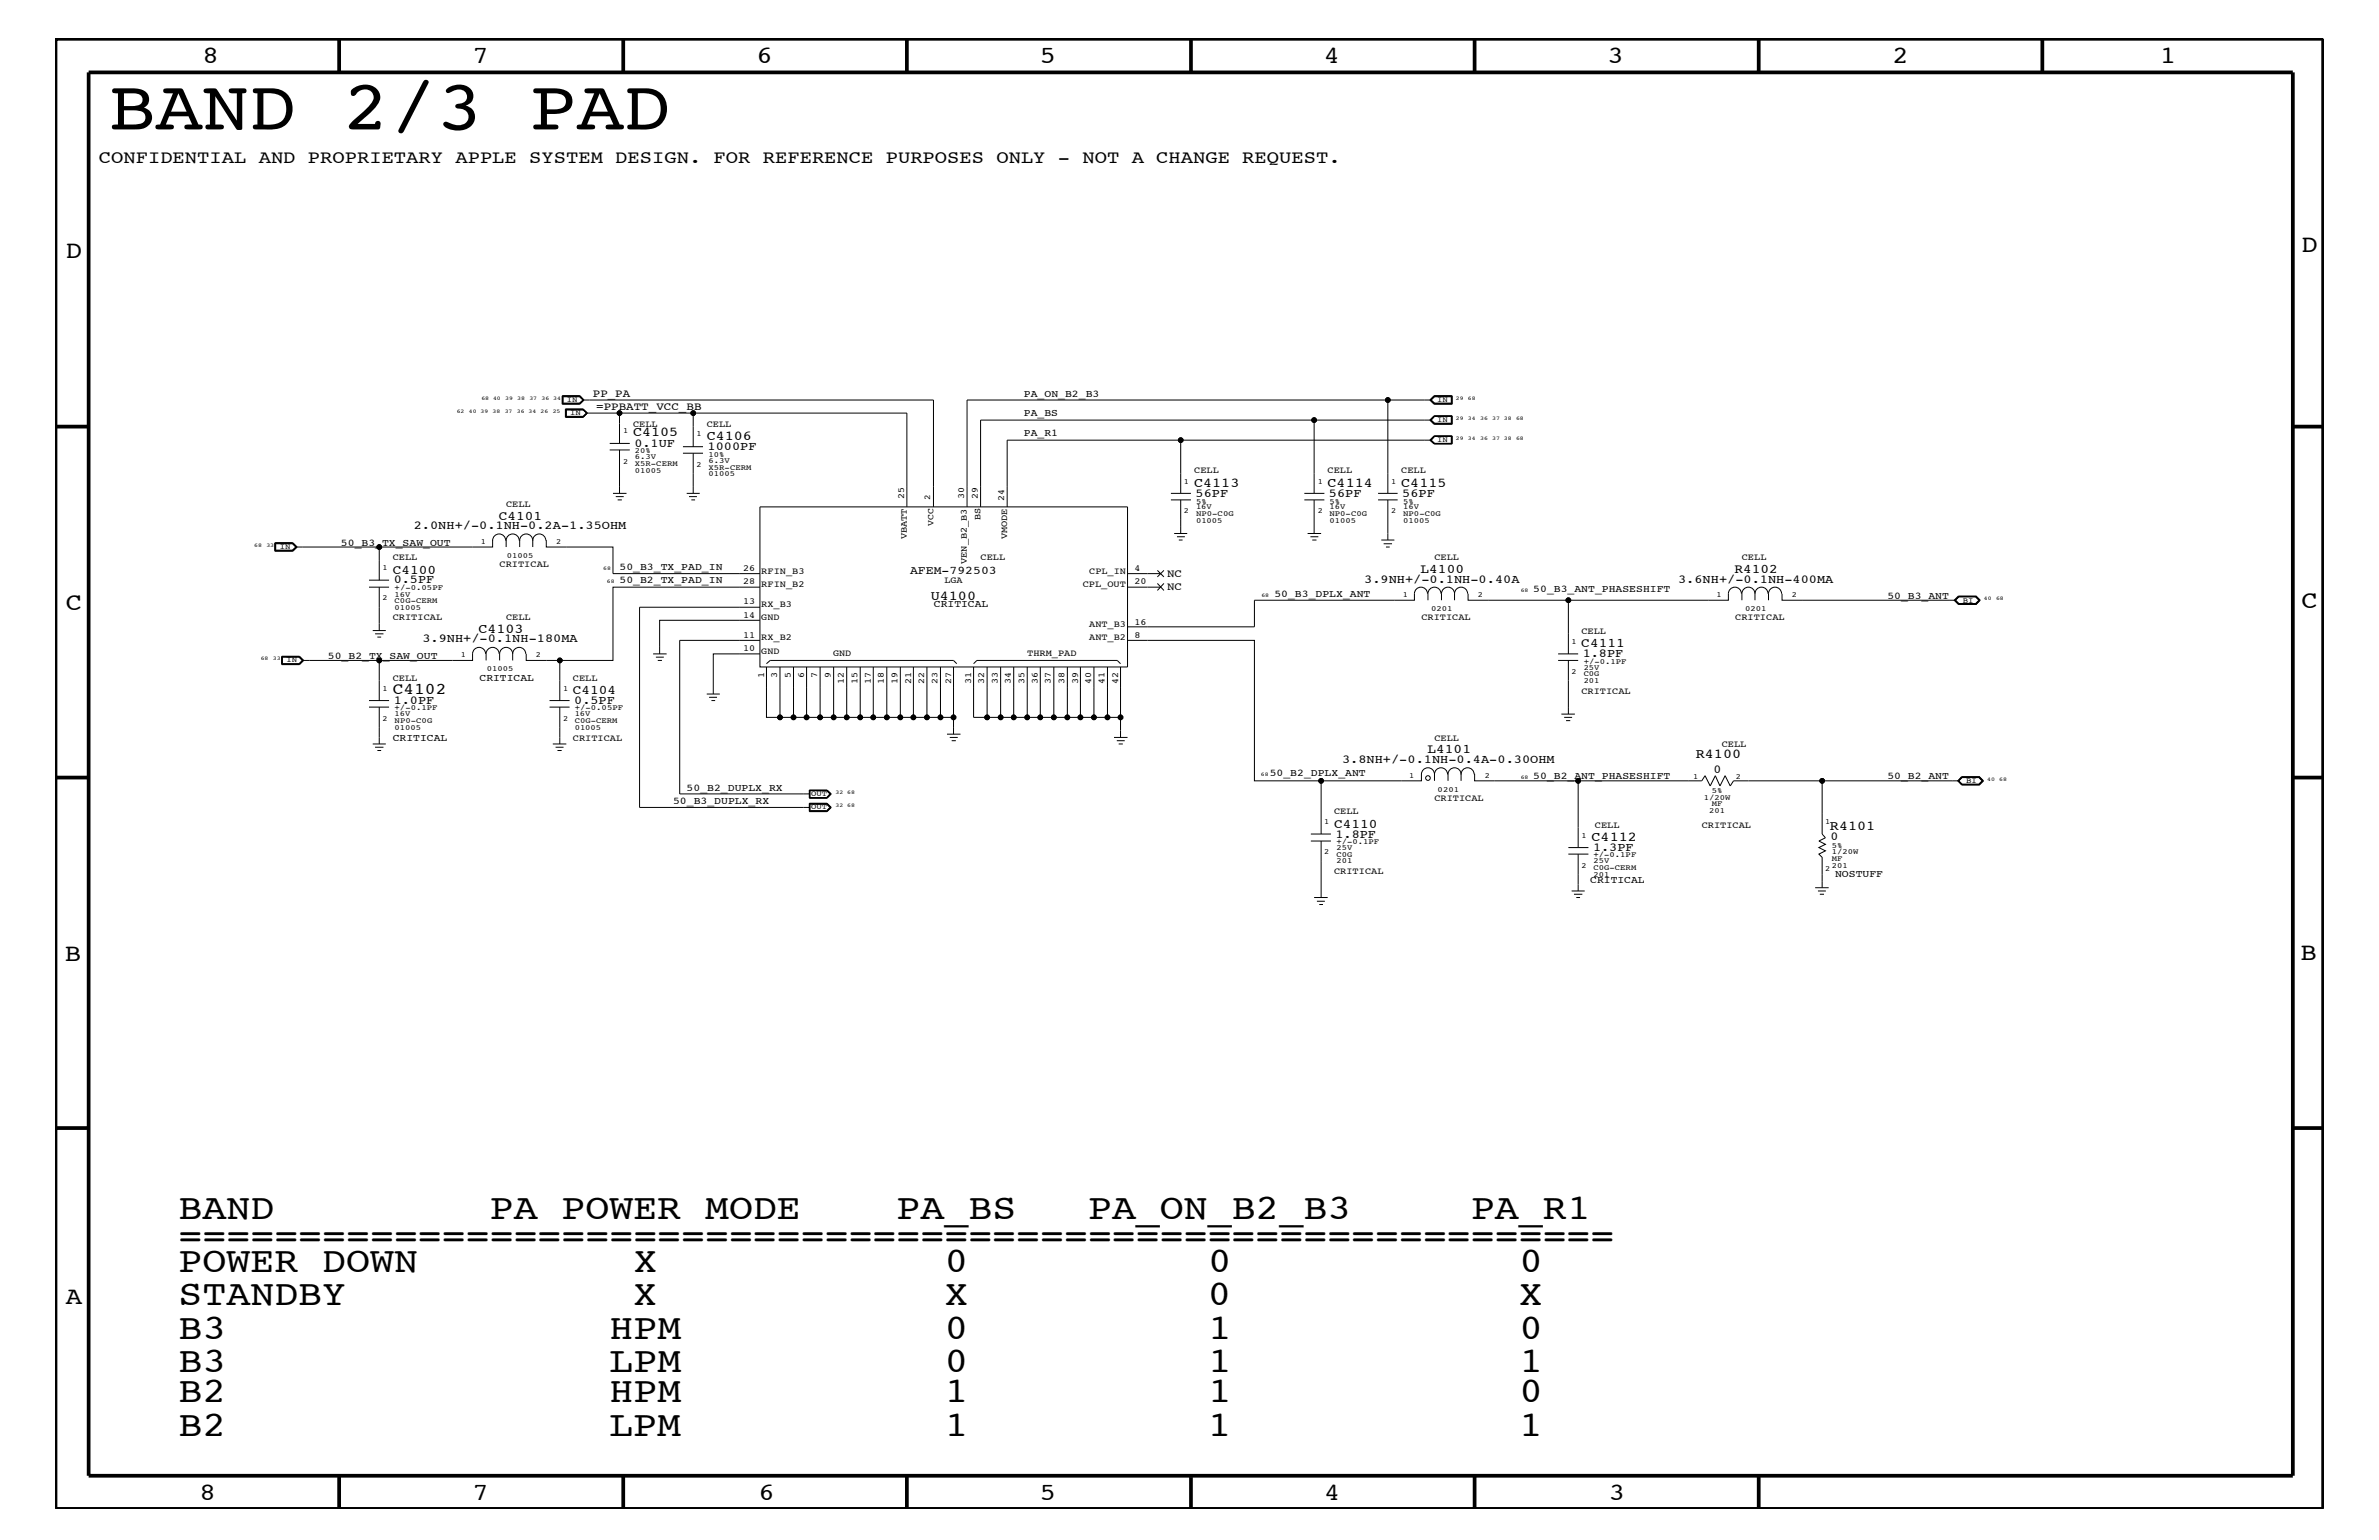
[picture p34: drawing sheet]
<svg xmlns="http://www.w3.org/2000/svg" width="432mm" height="279mm" viewBox="0 0 432 279" stroke-linecap="round" stroke-linejoin="round" font-family="sans-serif">
<defs><g id="words">
<text font-size="12.9" x="19.7" y="23.5">BAND 2/3 PAD</text>
<g font-size="6.5">
<text x="32.4" y="221.1">BAND</text>
<text x="88.9" y="221.1">PA POWER MODE</text>
<text x="162.7" y="221.1">PA_BS</text>
<text x="197.5" y="221.1">PA_ON_B2_B3</text>
<text x="267" y="221.1">PA_R1</text>
<text x="32.4" y="226.5">============================================================</text>
<text x="32.4" y="230.7">POWER DOWN</text>
<text x="115" y="230.7">X</text>
<text x="171.5" y="230.7">0</text>
<text x="219.2" y="230.7">0</text>
<text x="275.7" y="230.7">0</text>
<text x="32.4" y="236.8">STANDBY</text>
<text x="115" y="236.8">X</text>
<text x="171.4" y="236.8">X</text>
<text x="219.2" y="236.8">0</text>
<text x="275.7" y="236.8">X</text>
<text x="32.4" y="242.9">B3</text>
<text x="110.6" y="242.9">HPM</text>
<text x="171.5" y="242.9">0</text>
<text x="219.2" y="242.9">1</text>
<text x="275.7" y="242.9">0</text>
<text x="32.4" y="248.9">B3</text>
<text x="110.6" y="248.9">LPM</text>
<text x="171.4" y="248.9">0</text>
<text x="219.2" y="248.9">1</text>
<text x="275.7" y="248.9">1</text>
<text x="32.4" y="254.4">B2</text>
<text x="110.6" y="254.4">HPM</text>
<text x="171.4" y="254.4">1</text>
<text x="219.2" y="254.4">1</text>
<text x="275.7" y="254.4">0</text>
<text x="32.4" y="260.5">B2</text>
<text x="110.6" y="260.5">LPM</text>
<text x="171.4" y="260.5">1</text>
<text x="219.2" y="260.5">1</text>
<text x="275.7" y="260.5">1</text>
</g>
<g font-size="4.5">
<text x="36.7" y="11.5">8</text>
<text x="85.8" y="11.5">7</text>
<text x="137.3" y="11.5">6</text>
<text x="188.7" y="11.5">5</text>
<text x="240.3" y="11.5">4</text>
<text x="291.8" y="11.5">3</text>
<text x="343.5" y="11.5">2</text>
<text x="392" y="11.5">1</text>
<text x="11.9" y="46.8">D</text>
<text x="417.8" y="45.7">D</text>
<text x="11.9" y="110.6">C</text>
<text x="417.7" y="110.4">C</text>
<text x="11.8" y="174.3">B</text>
<text x="417.6" y="174.2">B</text>
<text x="11.9" y="236.7">A</text>
<text x="36.2" y="272.1">8</text>
<text x="85.8" y="272.1">7</text>
<text x="137.7" y="272.1">6</text>
<text x="188.7" y="272.1">5</text>
<text x="240.4" y="272.1">4</text>
<text x="292" y="272.1">3</text>
</g>
<text font-size="3.3" x="17.9" y="29.5">CONFIDENTIAL AND PROPRIETARY APPLE SYSTEM DESIGN. FOR REFERENCE PURPOSES ONLY - NOT A CHANGE REQUEST.</text>
<text font-size="3" x="71.3" y="125.9">C4102</text>
<g font-size="2.5">
<text x="114.9" y="79.2">C4105</text>
<text x="128.3" y="79.9">C4106</text>
<text x="216.7" y="88.3">C4113</text>
<text x="241" y="88.3">C4114</text>
<text x="254.3" y="88.3">C4115</text>
<text x="169" y="108.9">U4100</text>
<text x="86.8" y="114.8">C4103</text>
<text x="307.8" y="137.4">R4100</text>
<text x="288.9" y="152.6">C4112</text>
<text x="332.1" y="150.7">R4101</text>
</g>
<g font-size="2.4">
<text x="90.6" y="94.3">C4101</text>
<text x="71.3" y="104.1">C4100</text>
<text x="257.9" y="104">L4100</text>
<text x="314.8" y="104">R4102</text>
<text x="287" y="117.4">C4111</text>
<text x="104" y="125.9">C4104</text>
<text x="259.1" y="136.7">L4101</text>
<text x="242.1" y="150.1">C4110</text>
</g>
<g font-size="2.2">
<text x="115.1" y="81.1">0.1UF</text>
<text x="128.4" y="81.6">1000PF</text>
<text x="75.1" y="96">2.0NH+/-0.1NH-0.2A-1.35OHM</text>
<text x="217" y="90.1">56PF</text>
<text x="241.2" y="90.1">56PF</text>
<text x="254.5" y="90.1">56PF</text>
<text x="71.5" y="105.9">0.5PF</text>
<text x="247.6" y="105.7">3.9NH+/-0.1NH-0.40A</text>
<text x="304.6" y="105.7">3.6NH+/-0.1NH-400MA</text>
<text x="76.7" y="116.5">3.9NH+/-0.1NH-180MA</text>
<text x="287.3" y="119.2">1.8PF</text>
<text x="71.5" y="127.7">1.0PF</text>
<text x="104.2" y="127.7">0.5PF</text>
<text x="243.6" y="138.4">3.8NH+/-0.1NH-0.4A-0.30OHM</text>
<text x="311" y="140.3">0</text>
<text x="242.4" y="152">1.8PF</text>
<text x="289.1" y="154.4">1.3PF</text>
<text x="332.2" y="152.4">0</text>
</g>
<text font-size="2.1" x="165.2" y="104.1">AFEM-792503</text>
<g font-size="2">
<text x="107.6" y="72">PP_PA</text>
<text x="108.2" y="74.4">=PPBATT_VCC_BB</text>
<text x="211.8" y="107.1">NC</text>
<text x="211.8" y="104.7">NC</text>
</g>
<g font-size="1.9">
<text x="185.8" y="72">PA_ON_B2_B3</text>
<text x="185.8" y="75.5">PA_BS</text>
<text x="185.8" y="79.2">PA_R1</text>
<text x="61.9" y="99">50_B3_TX_SAW_OUT</text>
<text x="112.4" y="105.9">50_B2_TX_PAD_IN</text>
<text x="112.4" y="103.5">50_B3_TX_PAD_IN</text>
<text x="278.3" y="107.5">50_B3_ANT_PHASESHIFT</text>
<text x="169.5" y="110.2">CRITICAL</text>
<text x="231.3" y="108.3">50_B3_DPLX_ANT</text>
<text x="342.6" y="108.7">50_B3_ANT</text>
<text x="59.5" y="119.6">50_B2_TX_SAW_OUT</text>
<text x="87" y="123.6">CRITICAL</text>
<text x="71.3" y="134.5">CRITICAL</text>
<text x="124.6" y="143.5">50_B2_DUPLX_RX</text>
<text x="230.5" y="140.8">50_B2_DPLX_ANT</text>
<text x="278.3" y="141.4">50_B2_ANT_PHASESHIFT</text>
<text x="342.6" y="141.4">50_B2_ANT</text>
<text x="122.2" y="145.9">50_B3_DUPLX_RX</text>
<text x="288.6" y="160.2">CRITICAL</text>
<text x="333.1" y="159.2">NOSTUFF</text>
</g>
<g font-size="1.7">
<text x="114.9" y="77.4">CELL</text>
<text x="128.3" y="77.4">CELL</text>
<text x="216.7" y="85.9">CELL</text>
<text x="241" y="85.9">CELL</text>
<text x="254.3" y="85.9">CELL</text>
<text x="91.9" y="92">CELL</text>
<text x="164.1" y="90.6" transform="rotate(-90 164.1 90.6)">25</text>
<text x="175" y="90.6" transform="rotate(-90 175 90.6)">30</text>
<text x="177.5" y="90.6" transform="rotate(-90 177.5 90.6)">29</text>
<text x="178" y="94.4" transform="rotate(-90 178 94.4)">BS</text>
<text x="182.3" y="90.9" transform="rotate(-90 182.3 90.9)">24</text>
<text x="71.3" y="101.6">CELL</text>
<text x="164.6" y="97.8" transform="rotate(-90 164.6 97.8)">VBATT</text>
<text x="178" y="101.6">CELL</text>
<text x="182.8" y="97.8" transform="rotate(-90 182.8 97.8)">VMODE</text>
<text x="260.3" y="101.6">CELL</text>
<text x="316.1" y="101.6">CELL</text>
<text x="90.7" y="102.9">CRITICAL</text>
<text x="134.9" y="106">28</text>
<text x="134.9" y="103.6">26</text>
<text x="138.2" y="106.5">RFIN_B2</text>
<text x="138.2" y="104.1">RFIN_B3</text>
<text x="171.4" y="105.9">LGA</text>
<text x="175.5" y="102.3" transform="rotate(-90 175.5 102.3)">VEN_B2_B3</text>
<text x="196.5" y="106.5">CPL_OUT</text>
<text x="197.7" y="104.1">CPL_IN</text>
<text x="205.9" y="103.6">4</text>
<text x="205.9" y="106">20</text>
<text x="71.3" y="112.6">CRITICAL</text>
<text x="91.9" y="112.6">CELL</text>
<text x="134.9" y="112">14</text>
<text x="134.9" y="109.7">13</text>
<text x="138.2" y="110.2">RX_B3</text>
<text x="138.2" y="112.6">GND</text>
<text x="197.7" y="113.7">ANT_B3</text>
<text x="205.9" y="113.3">16</text>
<text x="258" y="112.6">CRITICAL</text>
<text x="315" y="112.6">CRITICAL</text>
<text x="134.9" y="118.1">10</text>
<text x="134.9" y="115.7">11</text>
<text x="138.2" y="116.2">RX_B2</text>
<text x="138.2" y="118.6">GND</text>
<text x="151.2" y="119.1">GND</text>
<text x="186.4" y="119.1">THRM_PAD</text>
<text x="197.7" y="116.2">ANT_B2</text>
<text x="205.9" y="115.7">8</text>
<text x="287" y="115">CELL</text>
<text x="71.3" y="123.5">CELL</text>
<text x="104" y="123.5">CELL</text>
<text x="138.7" y="123" transform="rotate(-90 138.7 123)">1</text>
<text x="141.1" y="123" transform="rotate(-90 141.1 123)">3</text>
<text x="143.5" y="123" transform="rotate(-90 143.5 123)">5</text>
<text x="146" y="123" transform="rotate(-90 146 123)">6</text>
<text x="148.3" y="123" transform="rotate(-90 148.3 123)">7</text>
<text x="150.8" y="123" transform="rotate(-90 150.8 123)">9</text>
<text x="153.2" y="124.1" transform="rotate(-90 153.2 124.1)">12</text>
<text x="155.6" y="124.1" transform="rotate(-90 155.6 124.1)">15</text>
<text x="158.1" y="124.1" transform="rotate(-90 158.1 124.1)">17</text>
<text x="160.4" y="124.1" transform="rotate(-90 160.4 124.1)">18</text>
<text x="162.9" y="124.1" transform="rotate(-90 162.9 124.1)">19</text>
<text x="165.4" y="124.1" transform="rotate(-90 165.4 124.1)">21</text>
<text x="176.3" y="124.1" transform="rotate(-90 176.3 124.1)">31</text>
<text x="178.6" y="124.1" transform="rotate(-90 178.6 124.1)">32</text>
<text x="181.1" y="124.1" transform="rotate(-90 181.1 124.1)">33</text>
<text x="183.5" y="124.1" transform="rotate(-90 183.5 124.1)">34</text>
<text x="185.9" y="124.1" transform="rotate(-90 185.9 124.1)">35</text>
<text x="188.4" y="124.1" transform="rotate(-90 188.4 124.1)">36</text>
<text x="190.8" y="124.1" transform="rotate(-90 190.8 124.1)">37</text>
<text x="193.2" y="124.1" transform="rotate(-90 193.2 124.1)">38</text>
<text x="195.7" y="124.1" transform="rotate(-90 195.7 124.1)">39</text>
<text x="198" y="124.1" transform="rotate(-90 198 124.1)">40</text>
<text x="200.5" y="124.1" transform="rotate(-90 200.5 124.1)">41</text>
<text x="202.9" y="124.1" transform="rotate(-90 202.9 124.1)">42</text>
<text x="287" y="125.9">CRITICAL</text>
<text x="104" y="134.4">CRITICAL</text>
<text x="260.3" y="134.4">CELL</text>
<text x="312.5" y="135.6">CELL</text>
<text x="242.1" y="147.7">CELL</text>
<text x="260.3" y="145.3">CRITICAL</text>
<text x="289.5" y="150.1">CELL</text>
<text x="308.9" y="150.1">CRITICAL</text>
<text x="242.1" y="158.6">CRITICAL</text>
</g>
<g font-size="1.6">
<text x="168.8" y="90.7" transform="rotate(-90 168.8 90.7)">2</text>
<text x="169.4" y="95.4" transform="rotate(-90 169.4 95.4)">VCC</text>
<text x="167.7" y="124.1" transform="rotate(-90 167.7 124.1)">22</text>
<text x="170.2" y="124.1" transform="rotate(-90 170.2 124.1)">23</text>
<text x="172.6" y="124.1" transform="rotate(-90 172.6 124.1)">27</text>
</g>
<g font-size="1.4">
<text x="102.9" y="72.9">IN</text>
<text x="103.5" y="75.4">IN</text>
<text x="260.9" y="76.6">IN</text>
<text x="260.9" y="72.9">IN</text>
<text x="113.1" y="78.6">1</text>
<text x="115.2" y="83.3">6.3V</text>
<text x="115.2" y="82.2">20%</text>
<text x="126.4" y="79.2">1</text>
<text x="128.6" y="83.9">6.3V</text>
<text x="128.6" y="82.8">10%</text>
<text x="260.9" y="80.2">IN</text>
<text x="113.1" y="84.1">2</text>
<text x="115.2" y="85.8">01005</text>
<text x="115.2" y="84.5">X5R-CERM</text>
<text x="126.4" y="84.7">2</text>
<text x="128.6" y="85.2">X5R-CERM</text>
<text x="128.6" y="86.4">01005</text>
<text x="214.9" y="87.7">1</text>
<text x="239.2" y="87.7">1</text>
<text x="252.5" y="87.7">1</text>
<text x="214.9" y="93.2">2</text>
<text x="217.1" y="94.9">01005</text>
<text x="217.1" y="92.4">16V</text>
<text x="217.1" y="91.4">5%</text>
<text x="217.1" y="93.7">NP0-C0G</text>
<text x="239.2" y="93.2">2</text>
<text x="241.3" y="93.7">NP0-C0G</text>
<text x="241.3" y="94.9">01005</text>
<text x="241.3" y="91.4">5%</text>
<text x="241.3" y="92.4">16V</text>
<text x="252.5" y="93.2">2</text>
<text x="254.7" y="91.4">5%</text>
<text x="254.7" y="92.4">16V</text>
<text x="254.7" y="93.7">NP0-C0G</text>
<text x="254.7" y="94.9">01005</text>
<text x="50.8" y="99.6">IN</text>
<text x="87.3" y="98.7">1</text>
<text x="92" y="101.2">01005</text>
<text x="100.9" y="98.7">2</text>
<text x="69.4" y="103.5">1</text>
<text x="71.6" y="107.1">+/-0.05PF</text>
<text x="69.4" y="108.9">2</text>
<text x="71.6" y="109.4">C0G-CERM</text>
<text x="71.6" y="108.2">16V</text>
<text x="71.6" y="110.6">01005</text>
<text x="254.6" y="108.3">1</text>
<text x="259.8" y="110.9">0201</text>
<text x="268.2" y="108.3">2</text>
<text x="311.6" y="108.3">1</text>
<text x="316.7" y="110.9">0201</text>
<text x="325.2" y="108.3">2</text>
<text x="356.3" y="109.3">BI</text>
<text x="83.7" y="119.2">1</text>
<text x="97.3" y="119.2">2</text>
<text x="285.2" y="116.8">1</text>
<text x="52" y="120.2">IN</text>
<text x="69.4" y="125.3">1</text>
<text x="88.3" y="121.8">01005</text>
<text x="102.2" y="125.3">1</text>
<text x="285.2" y="122.3">2</text>
<text x="287.4" y="120.4">+/-0.1PF</text>
<text x="287.4" y="122.7">C0G</text>
<text x="287.4" y="124">201</text>
<text x="287.4" y="121.5">25V</text>
<text x="69.4" y="130.8">2</text>
<text x="71.6" y="128.9">+/-0.1PF</text>
<text x="71.6" y="131.3">NP0-C0G</text>
<text x="71.6" y="130">16V</text>
<text x="102.2" y="130.8">2</text>
<text x="104.3" y="130">16V</text>
<text x="104.3" y="128.9">+/-0.05PF</text>
<text x="104.3" y="131.3">C0G-CERM</text>
<text x="71.6" y="132.4">01005</text>
<text x="104.3" y="132.4">01005</text>
<text x="255.8" y="141.1">1</text>
<text x="260.9" y="143.6">0201</text>
<text x="269.5" y="141.1">2</text>
<text x="307.3" y="141.3">1</text>
<text x="310.7" y="143.9">5%</text>
<text x="315" y="141.3">2</text>
<text x="356.9" y="142">BI</text>
<text x="147.2" y="146.8">OUT</text>
<text x="147.2" y="144.5">OUT</text>
<text x="240.4" y="149.5">1</text>
<text x="309.2" y="145.1">1/20W</text>
<text x="310.2" y="147.5">201</text>
<text x="310.7" y="146.2">MF</text>
<text x="331.3" y="149.5">1</text>
<text x="240.4" y="155">2</text>
<text x="242.6" y="154.3">25V</text>
<text x="242.6" y="155.5">C0G</text>
<text x="242.6" y="153.2">+/-0.1PF</text>
<text x="287" y="152">1</text>
<text x="289.2" y="155.6">+/-0.1PF</text>
<text x="332.5" y="155">1/20W</text>
<text x="332.5" y="153.8">5%</text>
<text x="242.6" y="156.7">201</text>
<text x="287" y="157.4">2</text>
<text x="289.2" y="159.1">201</text>
<text x="289.2" y="156.7">25V</text>
<text x="289.2" y="157.9">C0G-CERM</text>
<text x="331.3" y="158">2</text>
<text x="332.5" y="157.4">201</text>
<text x="332.5" y="156.2">MF</text>
</g>
<g font-size="1">
<text x="82.9" y="75">62</text>
<text x="85.1" y="75">40 39</text>
<text x="87.4" y="72.6">68 40</text>
<text x="89.4" y="75">38</text>
<text x="91.6" y="75">37</text>
<text x="91.7" y="72.6">39</text>
<text x="93.8" y="75">36 34</text>
<text x="93.9" y="72.6">38</text>
<text x="96.1" y="72.6">37</text>
<text x="98.1" y="75">26</text>
<text x="98.3" y="72.6">36 34</text>
<text x="100.3" y="75">25</text>
<text x="264.2" y="72.6">29</text>
<text x="264.2" y="76.2">29</text>
<text x="266.4" y="72.6">68</text>
<text x="266.4" y="76.2">34</text>
<text x="268.6" y="76.2">36</text>
<text x="270.9" y="76.2">37 38</text>
<text x="275.2" y="76.2">68</text>
<text x="264.2" y="79.9">29</text>
<text x="266.4" y="79.9">34</text>
<text x="268.6" y="79.9">36</text>
<text x="270.9" y="79.9">37 38</text>
<text x="275.2" y="79.9">68</text>
<text x="46.1" y="99.3">68</text>
<text x="48.3" y="99.3">33</text>
<text x="109.5" y="103.5">68</text>
<text x="110.1" y="105.9">68</text>
<text x="276" y="107.5">68</text>
<text x="228.9" y="108.3">68</text>
<text x="360.1" y="108.9">40</text>
<text x="362.3" y="108.9">68</text>
<text x="47.3" y="119.8">68</text>
<text x="49.5" y="119.8">33</text>
<text x="228.9" y="140.8">68</text>
<text x="276" y="141.4">68</text>
<text x="360.7" y="141.7">40</text>
<text x="362.9" y="141.7">68</text>
<text x="151.6" y="146.5">32 68</text>
<text x="151.6" y="144">32 68</text>
</g>
</g></defs>
<g fill="none" stroke="#000" stroke-width=".18">
<path d="M102 71.8h3.2l.8 .8-.8 .7h-3.2zM102.1 71.9h3.1l.6 .7M102.6 74.2h3.2l.8 .7-.8 .8h-3.2zM102.7 74.4h3.1M102.8 74.4v1.1h3l.6-.6M105.2 71.8l.7 .8-.7 .7h-3.1v-1.5M105.8 74.4l.7 .5-.7 .7h-3.1M105.8 74.4l.6 .5M105.8 72.6l-.6-.6h-3v1.2M105.8 72.6l-.6 .6M105.8 72.6l-.6 .6h-3.1M105.8 72.6h63.6v19.4"/>
<path d="M106.4 74.9h6M106.6 74.9l-.8-.6h-3.1v1.4M125.8 74.9h-13.4v5.5M125.8 74.9v6.1M125.8 74.9h38.8v17.1M214.3 79.9h-31.5v12.1M238.5 76.2v13.3M251.9 72.6h-76.4v19.4M259.5 72.6l.8-.8h3.3v1.5h-3.3zM259.5 76.2l.8-.7h3.3v1.5h-3.3zM259.8 72.6h-7.9v16.9M259.8 79.9h-45.5v9.6"/>
<path d="M259.8 76.2h-81.8v15.8M260.3 79.1h3.3v1.4h-3.3l-.8-.6zM260.4 75.5l-.6 .7 .6 .6M260.4 79.2l-.6 .7 .6 .5M260.4 73.2l-.6-.6 .6-.6h3v1.2M260.4 75.5h3.1M260.4 79.2h3.1M260.4 75.5l-.7 .7 .7 .6M260.4 79.2l-.7 .7 .7 .5M260.4 71.8l-.8 .8 .8 .7h3.1v-1.5M260.4 75.5l-.8 .7 .8 .7h3.1v-1.4M260.4 79.1l-.8 .8 .8 .6"/>
<path d="M260.4 73.2h3.1M260.4 76.8h3.1M263.4 75.5v1.3M263.4 79.2v1.2M263.5 71.9h-3.1l-.7 .7 .7 .6M263.5 79.1v1.4M49.9 98.5h3.3l.7 .7-.7 .8h-3.3zM50 98.6h3.1l.7 .6-.7 .6M50 99.8h3.1M53.1 98.5l.8 .7-.8 .7h-3.1v-1.4M53.7 99.2l-.6-.5h-3.1v1.1M53.7 99.2l-.6 .6"/>
<path d="M68.8 99.2v6.1M89.4 98.1a1.19 1.19 0 0 1 1.2-1.2 1.19 1.19 0 0 1 1.2 1.2M89.4 98v1.2h-35.7M91.9 98.1a1.19 1.19 0 0 1 1.2-1.2 1.19 1.19 0 0 1 1.1 1.2M91.9 98v1.2M94.3 98v1.2M94.3 98.1a1.19 1.19 0 0 1 1.2-1.2 1.19 1.19 0 0 1 1.2 1.2 1.19 1.19 0 0 1 1.2-1.2 1.19 1.19 0 0 1 1.2 1.2M96.7 98v1.2M99.2 98v1.2h12.1v4.9h26.6M110.7 80.4h3.6M110.7 81.6h3.6M111.3 89.5h2.4"/>
<path d="M111.8 90.1h1.4M112.1 90.7h.8M112.4 81.6v7.9M124 81h3.6M124 82.2h3.6M124.6 89.5h2.4M125.1 90.1h1.4M125.5 90.7h.7M125.8 82.2v7.3M137.9 92h66.8v29h-66.8zM212.5 90.7h3.7M212.5 89.5h3.7"/>
<path d="M213.1 96.8h2.4M213.6 97.4h1.5M214 98h.6M214.3 90.7v6.1M236.7 89.5h3.7M236.7 90.7h3.7M237.3 96.8h2.5M237.8 97.4h1.5M238.2 98h.7M238.5 90.7v6.1M250.1 89.5h3.6M250.1 90.7h3.6"/>
<path d="M250.7 98h2.4M251.1 98.7h1.6M251.6 99.2h.6M251.9 90.7v7.3M260.4 80.4h3.1M51.1 119.1h3.3l.7 .7-.7 .8h-3.3zM51.1 119.1h3.3l.6 .7-.6 .7h-3.3M51.2 119.2h3.1l.6 .6M51.2 119.1v1.4M54.3 119.1l.7 .7-.7 .7M54.9 119.8l-.6 .6h-3.1M67 106.5h3.6"/>
<path d="M67 105.3h3.6M67.7 114.4h2.3M68.1 115h1.5M68.5 115.6h.7M68.8 106.5v7.9M68.8 119.8v7.3M88.1 118.6a1.19 1.19 0 0 0-1.1-1.1 1.19 1.19 0 0 0-1.2 1.1v1.2h-30.9M90.6 118.6a1.19 1.19 0 0 0-1.2-1.1 1.19 1.19 0 0 0-1.2 1.1v1.2M93.1 118.6a1.19 1.19 0 0 0-1.2-1.1 1.19 1.19 0 0 0-1.2 1.1v1.2M93.1 118.6v1.2M93.1 118.6a1.19 1.19 0 0 1 1.1-1.1 1.19 1.19 0 0 1 1.2 1.1M101.6 119.8v7.3"/>
<path d="M118.5 118.6h2.5M119 119.2h1.5M119.4 119.8h.7M137.9 106.5h-26.6v13.3h-15.8v-1.2M137.9 112.5h-18.2v6.1M137.9 118.6h-8.4v7.3M137.9 110.2h-21.8v36.3h30.9M137.9 116.2h-14.5v27.8h23.6M204.7 116.2h23v25.5h12.1v6M204.7 104.1h6M204.7 106.5h6M210.1 105.9l1.2 1.2"/>
<path d="M210.1 103.5l1.2 1.2M211.3 105.9l-1.2 1.2M211.3 103.5l-1.2 1.2M259.1 107.7a1.19 1.19 0 0 0-1.2-1.2 1.19 1.19 0 0 0-1.2 1.2v1.2h-29v4.8h-23M261.6 107.7a1.19 1.19 0 0 0-1.2-1.2 1.19 1.19 0 0 0-1.2 1.2v1.2M264 107.7a1.19 1.19 0 0 1 1.2-1.2 1.19 1.19 0 0 1 1.2 1.2M264 107.7a1.19 1.19 0 0 0-1.2-1.2 1.19 1.19 0 0 0-1.2 1.2v1.2M264 107.7v1.2M266.5 107.7v1.2h18.2M282.8 118.6h3.6M282.8 119.8h3.6M284.7 119.8v9.8"/>
<path d="M316.1 107.7a1.19 1.19 0 0 0-1.2-1.2 1.19 1.19 0 0 0-1.2 1.2v1.2h-29v9.7M318.5 107.7a1.19 1.19 0 0 0-1.2-1.2 1.19 1.19 0 0 0-1.1 1.2v1.2M318.5 107.7v1.2M318.5 107.7a1.19 1.19 0 0 1 1.2-1.2 1.19 1.19 0 0 1 1.2 1.2M323.4 107.7a1.19 1.19 0 0 0-1.2-1.2 1.19 1.19 0 0 0-1.2 1.2v1.2M323.4 107.7v1.2h31.5M354.8 108.9l.7-.7h3.2l.6 .7-.6 .8h-3.2zM354.9 108.9l.6-.7h3.1l.7 .7-.7 .7h-3.1zM355.5 108.1h3.2l.7 .8-.7 .8h-3.2l-.8-.8zM355.5 108.3h3.1l.6 .6-.6 .6h-3.1l-.6-.6zM67 128.3h3.6M67 127.1h3.6"/>
<path d="M67.7 135h2.3M68.1 135.6h1.5M68.5 136.2h.7M68.8 128.3v6.7M99.7 127.1h3.7M99.7 128.3h3.7M100.3 135h2.5M100.8 135.6h1.5M101.2 136.2h.7M101.6 128.3v6.7M128.3 125.9h2.3M128.7 126.5h1.4"/>
<path d="M129.1 127.1h.7M139.1 121v9.2h2.5v-9.2M144 121v9.2h-2.4M146.4 121v9.2h-2.4M146.4 130.2h2.5M148.9 121v9.2h2.4v-9.2M151.3 130.2h2.4M153.7 121v9.2M156.1 130.2h17M156.1 121v9.2h-2.4M158.5 121v9.2M161 121v9.2"/>
<path d="M163.4 121v9.2M165.8 121v9.2M168.2 121v9.2M170.7 121v9.2M171.9 133.2h2.4M172.4 133.8h1.4M172.7 134.4h.8M173.1 121v12.2M173.7 120.4l-.6-.6h-33.3l-.7 .6M176.7 121v9.2h2.5v-9.2M179.2 130.2h2.4M181.6 121v9.2"/>
<path d="M184 130.2h2.4M184 121v9.2h-2.4M186.4 121v9.2M188.8 130.2h12.2M188.8 121v9.2h-2.4M191.3 121v9.2M193.7 121v9.2M196.1 121v9.2M198.6 121v9.2M201 121v9.2M202.2 133.8h2.5M202.7 134.4h1.4"/>
<path d="M203 135h.8M203.4 121v9.2h-2.4M203.4 130.2v3.6M203.4 120.4l-.6-.6h-25.5l-.6 .6M283.4 129.6h2.5M283.9 130.2h1.4M284.2 130.7h.8M146.9 145.7h3.2l.8 .8-.8 .8h-3.2zM146.9 147.2h3.2M146.9 145.8h3.2M147 143.4h3.1l.6 .6-.6 .7h-3.1zM147 145.8v1.4"/>
<path d="M147 145.9h3l.6 .6-.6 .6h-3M150 143.4l.6 .6-.6 .7M150.1 143.4l.8 .6-.8 .8M150.1 145.8l.7 .7-.7 .7M150.1 143.4l.7 .6-.7 .8M150.1 145.8l.6 .7-.6 .7M150.1 143.4h-3.2v1.4h3.2M237.9 151.3h3.7M237.9 152.6h3.7M239.8 147.7v3.6M239.8 152.6v10.2M258 140.5a1.19 1.19 0 0 1 1.2-1.2 1.19 1.19 0 0 1 1.2 1.2 1.19 1.19 0 0 1 1.2-1.2 1.19 1.19 0 0 1 1.1 1.2"/>
<path d="M258 140.4v1.3h-18.2M260.4 140.4v1.3M262.8 140.5a1.19 1.19 0 0 1 1.2-1.2 1.19 1.19 0 0 1 1.2 1.2 1.19 1.19 0 0 1 1.2-1.2 1.19 1.19 0 0 1 1.2 1.2M262.8 140.4v1.3M265.2 140.4v1.3M267.6 140.4v1.3h41.3l.6-1 .9 1.9 .9-1.9 .9 1.9 .9-1.9 .9 1.9 .6-.9h40.9M284.7 153.8h3.6M284.7 155h3.6M286.4 141.7v12.1M286.4 155v6.6M330.7 141.7v9.6l.6 .7-1.2 .6 1.2 .6-1.2 .6 1.2 .6-1.2 .6 .6 .6v5.5M356 140.9l-.6 .8 .6 .7h3.3l.7-.7-.7-.8h-3.3"/>
<path d="M356.1 141h3.2l.6 .7-.6 .6h-3.2M356.1 141h3.1l.7 .7-.7 .6h-3.1M356.1 141.1h3.1l.6 .6-.6 .6h-3.1l-.6-.6zM356.1 141l-.7 .7 .7 .6M356.1 141l-.6 .7 .6 .6M238.5 162.8h2.5M239 163.5h1.5M239.5 164.1h.6M285.3 161.6h2.3M285.7 162.2h1.5M286.1 162.8h.7M329.5 161.1h2.4"/>
<path d="M330 161.6h1.4M330.3 162.2h.8"/>
<circle cx="112.4" cy="74.9" r=".42"/>
<circle cx="125.8" cy="74.9" r=".42"/>
<circle cx="214.3" cy="79.9" r=".42"/>
<circle cx="238.5" cy="76.2" r=".42"/>
<circle cx="251.9" cy="72.6" r=".42"/>
<circle cx="68.8" cy="99.2" r=".42"/>
<circle cx="68.8" cy="119.8" r=".42"/>
<circle cx="101.6" cy="119.8" r=".42"/>
<circle cx="284.7" cy="108.9" r=".42"/>
<circle cx="141.6" cy="130.2" r=".42"/>
<circle cx="144" cy="130.2" r=".42"/>
<circle cx="146.4" cy="130.2" r=".42"/>
<circle cx="148.9" cy="130.2" r=".42"/>
<circle cx="151.3" cy="130.2" r=".42"/>
<circle cx="153.7" cy="130.2" r=".42"/>
<circle cx="156.1" cy="130.2" r=".42"/>
<circle cx="158.5" cy="130.2" r=".42"/>
<circle cx="161" cy="130.2" r=".42"/>
<circle cx="163.4" cy="130.2" r=".42"/>
<circle cx="165.8" cy="130.2" r=".42"/>
<circle cx="168.2" cy="130.2" r=".42"/>
<circle cx="170.7" cy="130.2" r=".42"/>
<circle cx="173.1" cy="130.2" r=".42"/>
<circle cx="179.2" cy="130.2" r=".42"/>
<circle cx="181.6" cy="130.2" r=".42"/>
<circle cx="184" cy="130.2" r=".42"/>
<circle cx="186.4" cy="130.2" r=".42"/>
<circle cx="188.8" cy="130.2" r=".42"/>
<circle cx="191.3" cy="130.2" r=".42"/>
<circle cx="193.7" cy="130.2" r=".42"/>
<circle cx="196.1" cy="130.2" r=".42"/>
<circle cx="198.6" cy="130.2" r=".42"/>
<circle cx="201" cy="130.2" r=".42"/>
<circle cx="203.4" cy="130.2" r=".42"/>
<circle cx="239.8" cy="141.7" r=".42"/>
<circle cx="259.2" cy="141.2" r=".42"/>
<circle cx="286.4" cy="141.7" r=".42"/>
<circle cx="330.7" cy="141.7" r=".42"/>
</g>
<g fill="none" stroke="#000" stroke-width=".68" stroke-linecap="butt">
<path d="M10.1 7h411.6v266.8h-411.6zM16.1 13.1h400.1v254.6h-400.1zM61.6 7v6.1M113.1 7v6.1M164.6 7v6.1M216.2 7v6.1M267.6 7v6.1M319.2 7v6.1M370.7 7v6.1M10.1 77.4h6M416.2 77.4h5.5M10.1 141.1h6"/>
<path d="M416.2 141.1h5.5M10.1 204.7h6M416.2 204.7h5.5M61.6 267.7v6.1M113.1 267.7v6.1M164.6 267.7v6.1M216.2 268v5.8M267.6 267.7v6.1M319.2 267.7v6.1"/>
</g>
<g fill="#000">
<circle cx="112.4" cy="75" r=".42"/>
<circle cx="125.8" cy="75" r=".42"/>
<circle cx="214.3" cy="79.9" r=".42"/>
<circle cx="238.5" cy="76.2" r=".42"/>
<circle cx="251.9" cy="72.6" r=".42"/>
<circle cx="68.8" cy="99.3" r=".42"/>
<circle cx="68.8" cy="119.8" r=".42"/>
<circle cx="101.6" cy="119.8" r=".42"/>
<circle cx="284.6" cy="108.9" r=".42"/>
<circle cx="141.6" cy="130.2" r=".42"/>
<circle cx="144" cy="130.2" r=".42"/>
<circle cx="146.4" cy="130.2" r=".42"/>
<circle cx="148.8" cy="130.2" r=".42"/>
<circle cx="151.3" cy="130.2" r=".42"/>
<circle cx="153.7" cy="130.2" r=".42"/>
<circle cx="156.1" cy="130.2" r=".42"/>
<circle cx="158.5" cy="130.2" r=".42"/>
<circle cx="161" cy="130.2" r=".42"/>
<circle cx="163.4" cy="130.2" r=".42"/>
<circle cx="165.8" cy="130.2" r=".42"/>
<circle cx="168.2" cy="130.2" r=".42"/>
<circle cx="170.7" cy="130.2" r=".42"/>
<circle cx="173.1" cy="130.2" r=".42"/>
<circle cx="179.2" cy="130.2" r=".42"/>
<circle cx="181.6" cy="130.2" r=".42"/>
<circle cx="184" cy="130.2" r=".42"/>
<circle cx="186.4" cy="130.2" r=".42"/>
<circle cx="188.8" cy="130.2" r=".42"/>
<circle cx="191.3" cy="130.2" r=".42"/>
<circle cx="193.7" cy="130.2" r=".42"/>
<circle cx="196.1" cy="130.2" r=".42"/>
<circle cx="198.5" cy="130.2" r=".42"/>
<circle cx="201" cy="130.2" r=".42"/>
<circle cx="203.4" cy="130.2" r=".42"/>
<circle cx="239.8" cy="141.7" r=".42"/>
<circle cx="286.4" cy="141.7" r=".42"/>
<circle cx="330.7" cy="141.7" r=".42"/>
</g>
<use href="#words"/>
</svg>
